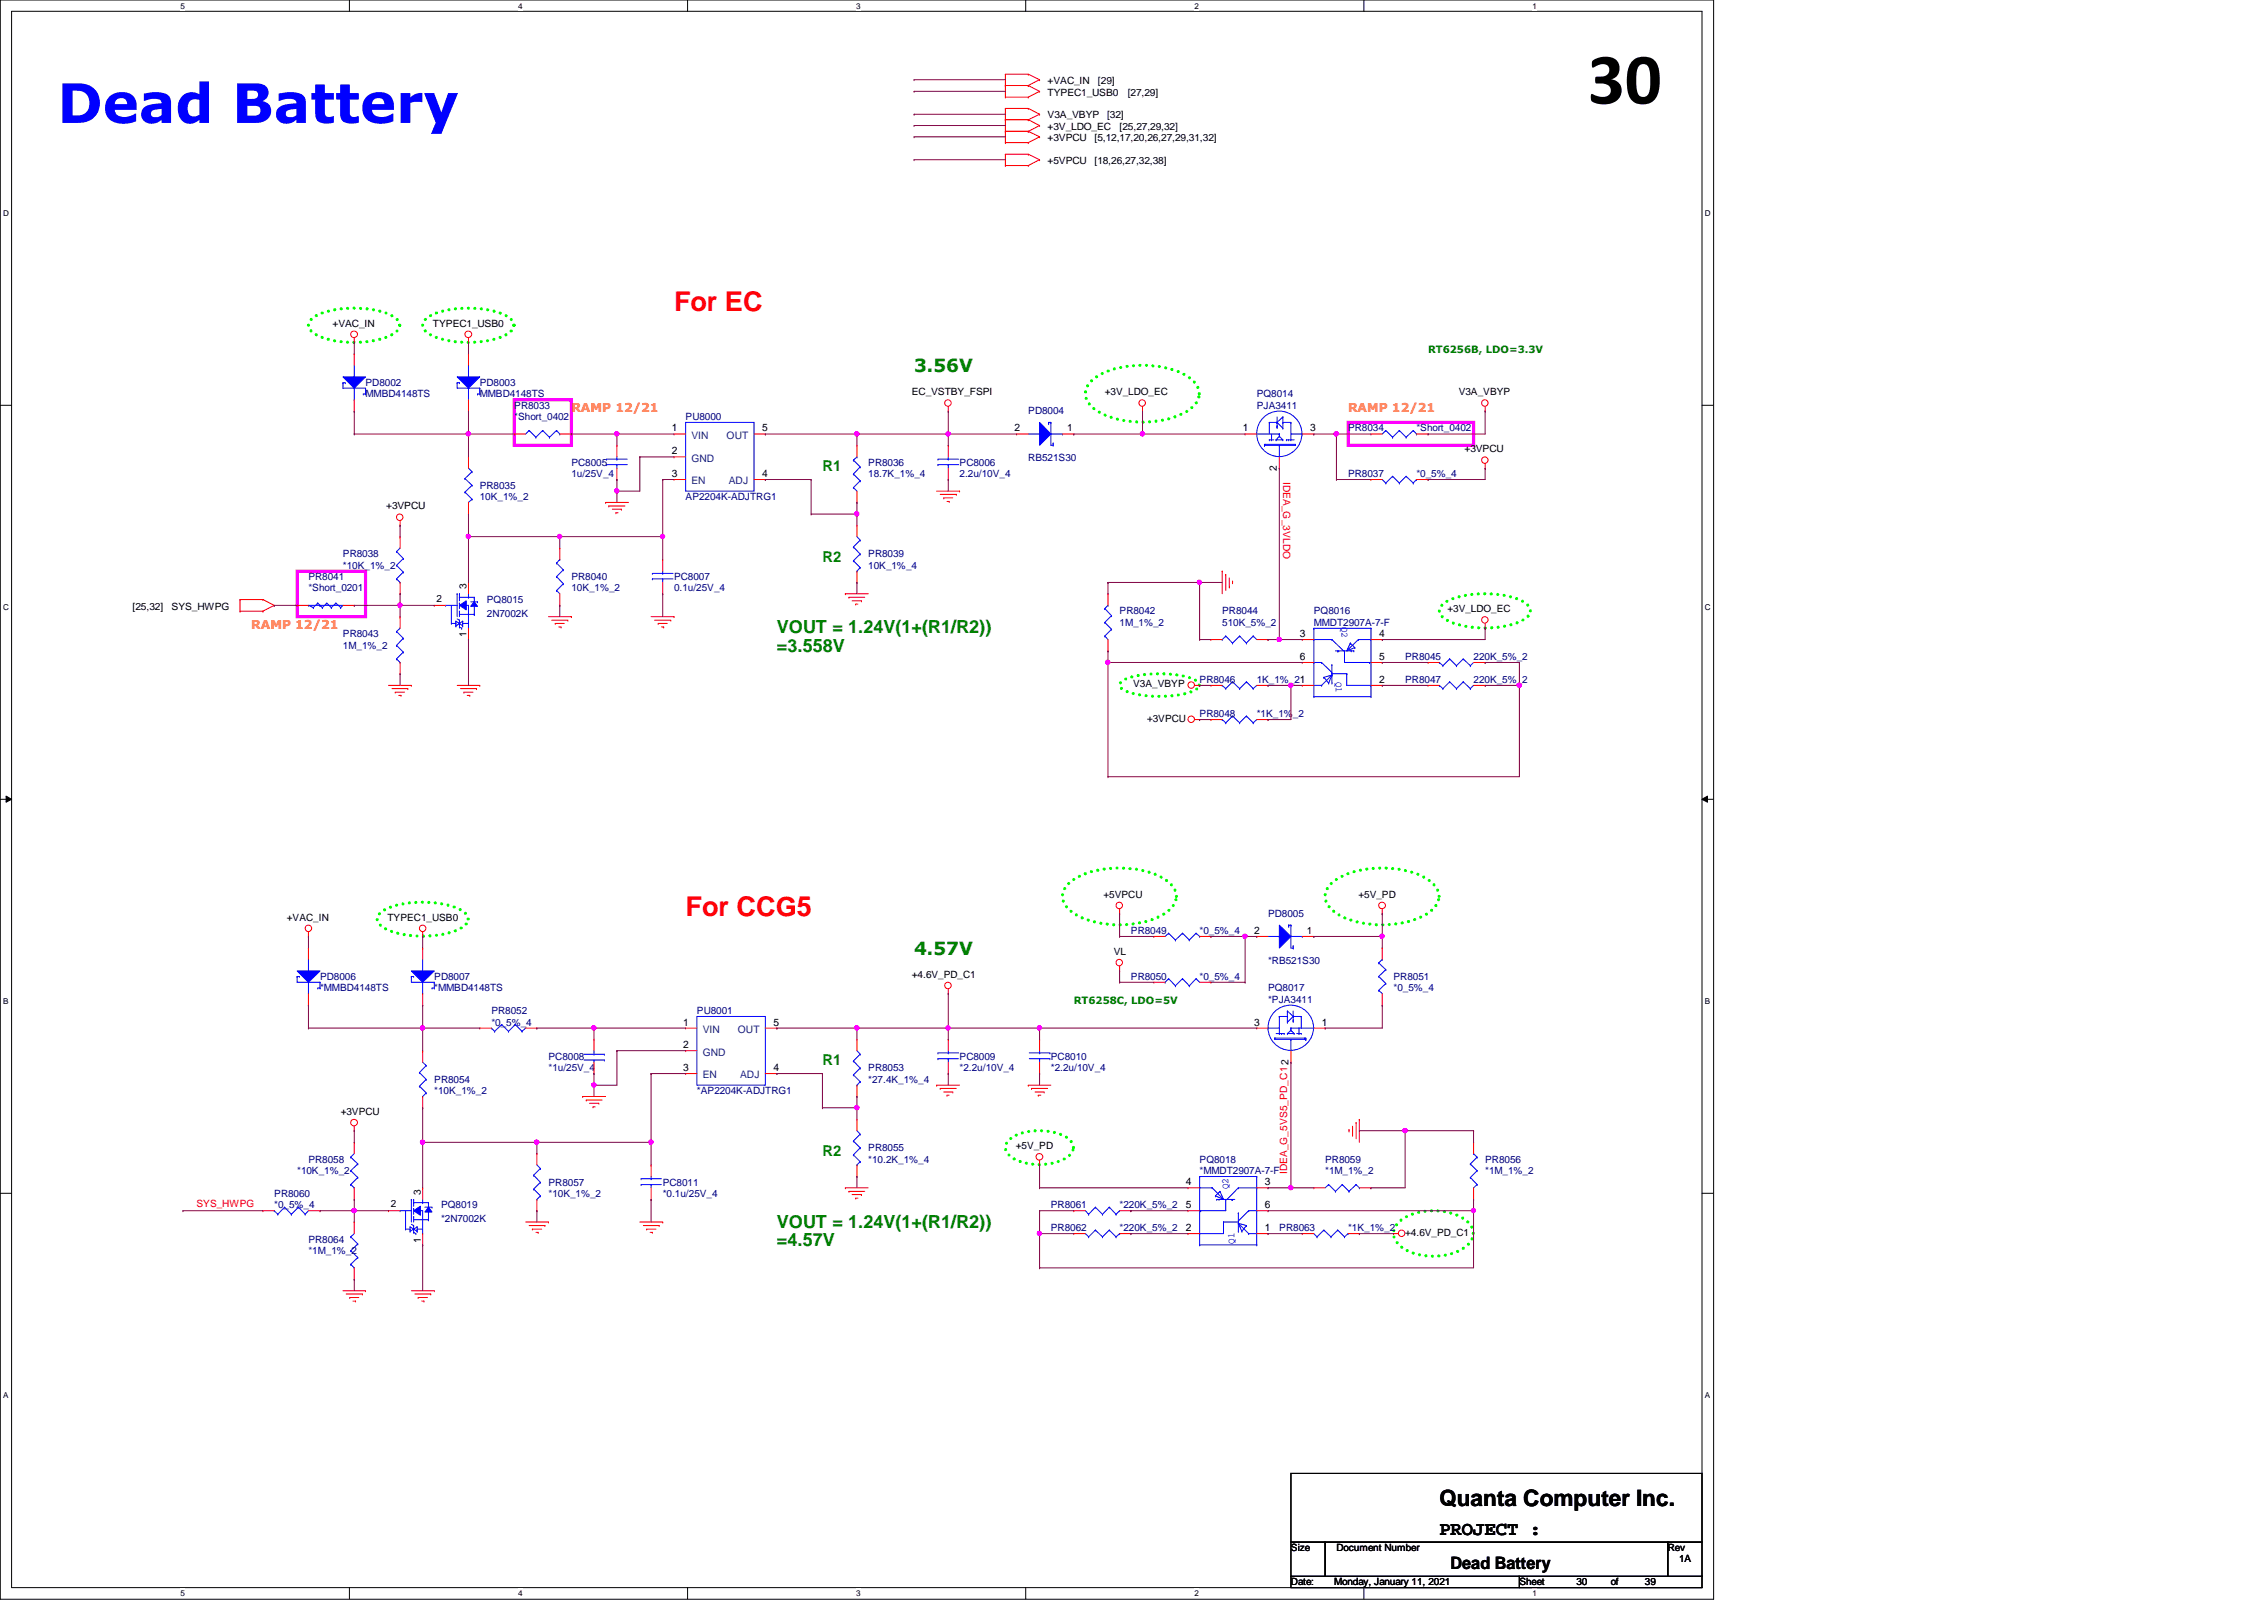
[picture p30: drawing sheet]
<svg xmlns="http://www.w3.org/2000/svg" width="297mm" height="210mm" viewBox="0 0 297 210" stroke-linecap="round" stroke-linejoin="round" font-family="sans-serif">
<defs><g id="words">
<text font-size="9.6" x="208.3" y="13.6">30</text>
<text font-size="7.2" fill="#00f" x="7.5" y="16.1">Dead Battery</text>
<g font-size="3.6" fill="#f00">
<text x="88.4" y="40.8">For EC</text>
<text x="90" y="120.2">For CCG5</text>
</g>
<text font-size="3" x="188.8" y="197.6">Quanta Computer Inc.</text>
<text font-size="2.5" x="188.8" y="201.4">PROJECT :</text>
<g font-size="2.4" fill="#008000">
<text x="119.9" y="48.8">3.56V</text>
<text x="101.9" y="83.1">VOUT = 1.24V(1+(R1/R2))</text>
<text x="101.9" y="85.6">=3.558V</text>
<text x="119.9" y="125.2">4.57V</text>
<text x="101.9" y="161">VOUT = 1.24V(1+(R1/R2))</text>
<text x="101.9" y="163.5">=4.57V</text>
</g>
<text font-size="2.2" x="190.3" y="205.9">Dead Battery</text>
<g font-size="1.9" fill="#008000">
<text x="107.9" y="61.8">R1</text>
<text x="107.9" y="73.7">R2</text>
<text x="107.9" y="139.7">R1</text>
<text x="107.9" y="151.7">R2</text>
</g>
<g font-size="1.6" fill="#ff8000">
<text x="75" y="54.1">RAMP 12/21</text>
<text x="176.9" y="54.1">RAMP 12/21</text>
<text x="33" y="82.5">RAMP 12/21</text>
</g>
<g font-size="1.4">
<text x="88.1" y="56.6">1</text>
<text x="88.1" y="59.6">2</text>
<text x="100" y="56.6">5</text>
<text x="133.1" y="56.6">2</text>
<text x="163.1" y="56.6">1</text>
<text x="171.9" y="56.6">3</text>
<text x="88.1" y="62.6">3</text>
<text x="100" y="62.6">4</text>
<text x="167.5" y="61.8" transform="rotate(-90 167.5 61.8)">2</text>
<text x="170.6" y="83.6">3</text>
<text x="180.9" y="83.6">4</text>
<text x="170.6" y="86.6">6</text>
<text x="180.9" y="89.6">2</text>
<text x="180.9" y="86.6">5</text>
<text x="164.5" y="122.5">2</text>
<text x="89.6" y="134.5">1</text>
<text x="89.6" y="137.5">2</text>
<text x="101.5" y="134.5">5</text>
<text x="164.5" y="134.5">3</text>
<text x="173.4" y="134.5">1</text>
<text x="89.6" y="140.5">3</text>
<text x="101.5" y="140.5">4</text>
<text x="169" y="139.7" transform="rotate(-90 169 139.7)">2</text>
<text x="155.6" y="155.5">4</text>
<text x="165.9" y="155.5">3</text>
<text x="155.6" y="161.5">2</text>
<text x="155.6" y="158.5">5</text>
<text x="165.9" y="161.5">1</text>
<text x="165.9" y="158.5">6</text>
</g>
<g font-size="1.4" fill="#004080">
<text x="90.7" y="57.6">VIN</text>
<text x="95.3" y="57.6">OUT</text>
<text x="90.7" y="60.6">GND</text>
<text x="90.7" y="63.5">EN</text>
<text x="95.6" y="63.5">ADJ</text>
<text x="92.2" y="135.5">VIN</text>
<text x="96.8" y="135.5">OUT</text>
<text x="92.2" y="138.5">GND</text>
<text x="92.2" y="141.5">EN</text>
<text x="97.1" y="141.5">ADJ</text>
</g>
<g font-size="1.3">
<text x="137.5" y="11">+VAC_IN</text>
<text x="144.1" y="11">[29]</text>
<text x="137.5" y="12.6">TYPEC1_USB0</text>
<text x="137.5" y="17.1">+3V_LDO_EC</text>
<text x="137.5" y="15.5">V3A_VBYP</text>
<text x="145.2" y="15.5">[32]</text>
<text x="146.9" y="17.1">[25,27,29,32]</text>
<text x="148" y="12.6">[27,29]</text>
<text x="137.5" y="18.5">+3VPCU</text>
<text x="137.5" y="21.5">+5VPCU</text>
<text x="143.6" y="18.5">[5,12,17,20,26,27,29,31,32]</text>
<text x="143.6" y="21.5">[18,26,27,32,38]</text>
<text x="43.6" y="42.8">+VAC_IN</text>
<text x="56.8" y="42.8">TYPEC1_USB0</text>
<text x="119.6" y="51.8">EC_VSTBY_FSPI</text>
<text x="144.9" y="51.8">+3V_LDO_EC</text>
<text x="191.4" y="51.8">V3A_VBYP</text>
<text x="140" y="56.6">1</text>
<text x="192.1" y="59.3">+3VPCU</text>
<text x="50.7" y="66.8">+3VPCU</text>
<text x="61.2" y="77.3" transform="rotate(-90 61.2 77.3)">3</text>
<text x="17.4" y="80">[25,32]</text>
<text x="22.5" y="80">SYS_HWPG</text>
<text x="57.3" y="79">2</text>
<text x="61.2" y="83.6" transform="rotate(-90 61.2 83.6)">1</text>
<text x="189.9" y="80.3">+3V_LDO_EC</text>
<text x="148.7" y="90.2">V3A_VBYP</text>
<text x="150.5" y="94.7">+3VPCU</text>
<text x="144.8" y="117.8">+5VPCU</text>
<text x="178.2" y="117.8">+5V_PD</text>
<text x="37.6" y="120.8">+VAC_IN</text>
<text x="50.8" y="120.8">TYPEC1_USB0</text>
<text x="146.1" y="125.3">VL</text>
<text x="171.4" y="122.6">1</text>
<text x="119.6" y="128.3">+4.6V_PD_C1</text>
<text x="44.7" y="146.2">+3VPCU</text>
<text x="133.3" y="150.7">+5V_PD</text>
<text x="51.3" y="158.4">2</text>
<text x="55.2" y="156.7" transform="rotate(-90 55.2 156.7)">3</text>
<text x="55.2" y="163" transform="rotate(-90 55.2 163)">1</text>
<text x="184.4" y="162.1">+4.6V_PD_C1</text>
<text x="169.4" y="203.5">Size</text>
<text x="175.3" y="203.5">Document Number</text>
<text x="218.8" y="203.5">Rev</text>
<text x="169.4" y="208">Date:</text>
<text x="175" y="208">Monday, January 11, 2021</text>
<text x="199.3" y="208">Sheet</text>
<text x="206.8" y="208">30</text>
<text x="211.3" y="208">of</text>
<text x="215.8" y="208">39</text>
<text x="220.3" y="205">1A</text>
</g>
<g font-size="1.3" fill="#008000">
<text x="187.4" y="46.3">RT6256B, LDO=3.3V</text>
<text x="140.9" y="131.7">RT6258C, LDO=5V</text>
</g>
<g font-size="1.3" fill="#000080">
<text x="48" y="50.6">PD8002</text>
<text x="48" y="52.1">MMBD4148TS</text>
<text x="62.9" y="50.6">PD8003</text>
<text x="62.9" y="52.1">MMBD4148TS</text>
<text x="67.5" y="53.6">PR8033</text>
<text x="164.9" y="52.1">PQ8014</text>
<text x="164.9" y="53.6">PJA3411</text>
<text x="67.5" y="55.1">*Short_0402</text>
<text x="90" y="55.1">PU8000</text>
<text x="134.9" y="54.4">PD8004</text>
<text x="176.9" y="56.6">PR8034</text>
<text x="185.8" y="56.6">*Short_0402</text>
<text x="62.9" y="64.1">PR8035</text>
<text x="62.9" y="65.6">10K_1%_2</text>
<text x="75" y="61.1">PC8005</text>
<text x="75" y="62.6">1u/25V_4</text>
<text x="90" y="65.6">AP2204K-ADJTRG1</text>
<text x="113.9" y="61.1">PR8036</text>
<text x="113.9" y="62.6">18.7K_1%_4</text>
<text x="125.9" y="61.1">PC8006</text>
<text x="125.9" y="62.6">2.2u/10V_4</text>
<text x="134.9" y="60.5">RB521S30</text>
<text x="176.9" y="62.6">PR8037</text>
<text x="185.8" y="62.6">*0_5%_4</text>
<text x="40.5" y="76.1">PR8041</text>
<text x="40.5" y="77.6">*Short_0201</text>
<text x="45" y="73.1">PR8038</text>
<text x="45" y="74.6">*10K_1%_2</text>
<text x="75" y="76.1">PR8040</text>
<text x="75" y="77.6">10K_1%_2</text>
<text x="88.4" y="76.1">PC8007</text>
<text x="88.4" y="77.6">0.1u/25V_4</text>
<text x="113.9" y="73.1">PR8039</text>
<text x="113.9" y="74.6">10K_1%_4</text>
<text x="45" y="83.6">PR8043</text>
<text x="63.9" y="79.1">PQ8015</text>
<text x="63.9" y="80.9">2N7002K</text>
<text x="146.9" y="80.6">PR8042</text>
<text x="146.9" y="82.1">1M_1%_2</text>
<text x="160.4" y="80.6">PR8044</text>
<text x="160.4" y="82.1">510K_5%_2</text>
<text x="172.4" y="80.6">PQ8016</text>
<text x="172.4" y="82.1">MMDT2907A-7-F</text>
<text x="45" y="85.1">1M_1%_2</text>
<text x="157.4" y="89.6">PR8046</text>
<text x="164.9" y="89.6">1K_1%_21</text>
<text x="184.4" y="89.6">PR8047</text>
<text x="184.4" y="86.6">PR8045</text>
<text x="193.3" y="89.6">220K_5%_2</text>
<text x="193.3" y="86.6">220K_5%_2</text>
<text x="157.4" y="94.1">PR8048</text>
<text x="164.9" y="94.1">*1K_1%_2</text>
<text x="148.4" y="122.6">PR8049</text>
<text x="157.4" y="122.6">*0_5%_4</text>
<text x="166.4" y="120.3">PD8005</text>
<text x="42" y="128.6">PD8006</text>
<text x="42" y="130">*MMBD4148TS</text>
<text x="57" y="128.6">PD8007</text>
<text x="57" y="130">*MMBD4148TS</text>
<text x="148.4" y="128.6">PR8050</text>
<text x="157.4" y="128.6">*0_5%_4</text>
<text x="166.4" y="126.4">*RB521S30</text>
<text x="166.4" y="130">PQ8017</text>
<text x="166.4" y="131.5">*PJA3411</text>
<text x="182.8" y="128.6">PR8051</text>
<text x="182.8" y="130">*0_5%_4</text>
<text x="64.5" y="133.1">PR8052</text>
<text x="64.5" y="134.5">*0_5%_4</text>
<text x="91.4" y="133.1">PU8001</text>
<text x="57" y="142">PR8054</text>
<text x="57" y="143.6">*10K_1%_2</text>
<text x="72" y="139">PC8008</text>
<text x="72" y="140.5">*1u/25V_4</text>
<text x="91.4" y="143.6">*AP2204K-ADJTRG1</text>
<text x="113.9" y="140.5">PR8053</text>
<text x="113.9" y="142">*27.4K_1%_4</text>
<text x="125.9" y="139">PC8009</text>
<text x="125.9" y="140.5">*2.2u/10V_4</text>
<text x="137.9" y="139">PC8010</text>
<text x="137.9" y="140.5">*2.2u/10V_4</text>
<text x="39" y="154">*10K_1%_2</text>
<text x="40.5" y="152.5">PR8058</text>
<text x="72" y="155.5">PR8057</text>
<text x="86.9" y="155.5">PC8011</text>
<text x="113.9" y="151">PR8055</text>
<text x="113.9" y="152.5">*10.2K_1%_4</text>
<text x="157.4" y="152.5">PQ8018</text>
<text x="157.4" y="154">*MMDT2907A-7-F</text>
<text x="173.9" y="152.5">PR8059</text>
<text x="173.9" y="154">*1M_1%_2</text>
<text x="194.9" y="152.5">PR8056</text>
<text x="194.9" y="154">*1M_1%_2</text>
<text x="36" y="157">PR8060</text>
<text x="36" y="158.5">*0_5%_4</text>
<text x="57.9" y="158.5">PQ8019</text>
<text x="57.9" y="160.3">*2N7002K</text>
<text x="72" y="157">*10K_1%_2</text>
<text x="86.9" y="157">*0.1u/25V_4</text>
<text x="137.9" y="158.5">PR8061</text>
<text x="137.9" y="161.5">PR8062</text>
<text x="146.9" y="158.5">*220K_5%_2</text>
<text x="146.9" y="161.5">*220K_5%_2</text>
<text x="167.8" y="161.5">PR8063</text>
<text x="176.9" y="161.5">*1K_1%_2</text>
<text x="40.5" y="163">PR8064</text>
<text x="40.5" y="164.5">*1M_1%_2</text>
</g>
<g font-size="1.3" fill="#f00">
<text x="168.4" y="63.2" transform="rotate(90 168.4 63.2)">IDEA_G_3VLDO</text>
<text x="168.9" y="154.1" transform="rotate(-90 168.9 154.1)">IDEA_G_5VS5_PD_C1</text>
<text x="25.8" y="158.3">SYS_HWPG</text>
</g>
<g font-size="1.3" fill="#00f">
<text x="176" y="82.3" transform="rotate(90 176 82.3)">Q2</text>
<text x="175.3" y="89.5" transform="rotate(90 175.3 89.5)">Q1</text>
<text x="161.2" y="156" transform="rotate(-90 161.2 156)">Q2</text>
<text x="162" y="163.2" transform="rotate(-90 162 163.2)">Q1</text>
</g>
<g font-size="1.1">
<text x="23.7" y="1.1">5</text>
<text x="68" y="1.1">4</text>
<text x="112.3" y="1.1">3</text>
<text x="156.7" y="1.1">2</text>
<text x="201.1" y="1.1">1</text>
<text x=".4" y="28.3">D</text>
<text x="223.7" y="28.3">D</text>
<text x=".4" y="80">C</text>
<text x="223.7" y="80">C</text>
<text x=".4" y="131.7">B</text>
<text x="223.7" y="131.7">B</text>
<text x=".4" y="183.3">A</text>
<text x="223.7" y="183.3">A</text>
<text x="23.7" y="209.4">5</text>
<text x="68" y="209.4">4</text>
<text x="112.3" y="209.4">3</text>
<text x="156.7" y="209.4">2</text>
<text x="201.1" y="209.4">1</text>
</g>
</g></defs>
<path d="M0 0h224.8v209.8h-224.8zM1.5 1.5h221.8v206.8h-221.8z" fill="none" stroke="#000" stroke-width=".13"/>
<g fill="#fff">
<path d="M23.7 .2h.6v1.2h-.6z"/>
<path d="M23.7 208.4h.6v1.2h-.6z"/>
</g>
<path d="M45.8 0v1.5M45.8 208.3v1.5" fill="none" stroke="#000" stroke-width=".13"/>
<g fill="#fff">
<path d="M68 .2h.6v1.2h-.6z"/>
<path d="M68 208.4h.6v1.2h-.6z"/>
</g>
<path d="M90.2 0v1.5M90.2 208.3v1.5" fill="none" stroke="#000" stroke-width=".13"/>
<g fill="#fff">
<path d="M112.3 .2h.6v1.2h-.6z"/>
<path d="M112.3 208.4h.6v1.2h-.6z"/>
</g>
<path d="M134.6 0v1.5M134.6 208.3v1.5" fill="none" stroke="#000" stroke-width=".13"/>
<g fill="#fff">
<path d="M156.7 .2h.6v1.2h-.6z"/>
<path d="M156.7 208.4h.6v1.2h-.6z"/>
</g>
<path d="M178.9 0v1.5M178.9 208.3v1.5" fill="none" stroke="#000" stroke-width=".13"/>
<g fill="#fff">
<path d="M201.1 .2h.6v1.2h-.6z"/>
<path d="M201.1 208.4h.6v1.2h-.6z"/>
<path d="M.4 27.3h.8v1.2h-.8z"/>
<path d="M223.7 27.3h.7v1.2h-.7z"/>
<path d="M.4 79h.8v1.2h-.8z"/>
<path d="M223.7 79h.7v1.2h-.7z"/>
</g>
<path d="M0 53.2h1.5M223.3 53.2h1.5" fill="none" stroke="#000" stroke-width=".13"/>
<g fill="#fff">
<path d="M.4 130.7h.7v1.2h-.7z"/>
<path d="M223.7 130.7h.7v1.2h-.7z"/>
</g>
<path d="M0 104.9h1.5M.8 104.4l.7 .5-.7 .3zM223.3 104.9l.7-.5v.8zM223.3 104.9h1.5" fill="none" stroke="#000" stroke-width=".13"/>
<path d="M.8 104.4l.7 .5-.7 .3zM223.3 104.9l.7-.5v.8z" fill="#000"/>
<g fill="#fff">
<path d="M.4 182.4h.7v1.2h-.7z"/>
<path d="M223.7 182.4h.7v1.2h-.7z"/>
</g>
<path d="M0 156.5h1.5M223.3 156.5h1.5M169.4 193.3h53.9v9h-53.9zM169.4 202.3h4.5v4.5h-4.5zM169.4 206.8h29.9v1.5h-29.9zM173.9 202.3h44.9v4.5h-44.9zM199.3 206.8h24v1.5h-24zM218.8 202.3h4.5v4.5h-4.5z" fill="none" stroke="#000" stroke-width=".13"/>
<path d="M40.8 41.9a7.6 7.6 0 0 1 4.6-1.4 12 12 0 0 1 6.2 1 1.2 1.2 0 0 1 .8 1.2 1.2 1.2 0 0 1-.8 1.1 12.4 12.4 0 0 1-8.2 .8 4.5 4.5 0 0 1-2.8-1.5l-.1-.4 .1-.4zM55.8 41.9a7.6 7.6 0 0 1 4.5-1.4 12 12 0 0 1 6.3 1 1.2 1.2 0 0 1 .8 1.2 1.2 1.2 0 0 1-.8 1.1 12.4 12.4 0 0 1-8.2 .8 4.5 4.5 0 0 1-2.9-1.5v-.4v-.4zM143.2 49.9a9.1 9.1 0 0 1 5.5-1.9 12.2 12.2 0 0 1 7.2 1.4 2.58 2.58 0 0 1 1.4 2.8 3.9 3.9 0 0 1-2.1 2.1 13.2 13.2 0 0 1-10.6 0 3.5 3.5 0 0 1-2.2-2.7l.1-.6 .3-.5zM189.2 79.3a7.6 7.6 0 0 1 4.5-1.4 11.8 11.8 0 0 1 6.3 1.1 1.2 1.2 0 0 1 .8 1.1 1.2 1.2 0 0 1-.8 1.2 12.3 12.3 0 0 1-8.2 .8 4.5 4.5 0 0 1-2.9-1.6l-.1-.4 .1-.4zM147 89.6a3.7 3.7 0 0 1 2.2-1 15.4 15.4 0 0 1 7.2 .4l.8 .6 .1 .3a1.79 1.79 0 0 1-1.5 1 15.1 15.1 0 0 1-8-.2l-.8-.5-.1-.3zM49.9 119.8a7.7 7.7 0 0 1 4.5-1.4 12 12 0 0 1 6.2 1 1.18 1.18 0 0 1 .8 1.2 1.18 1.18 0 0 1-.8 1.1 12.3 12.3 0 0 1-8.2 .8 4.5 4.5 0 0 1-2.8-1.5l-.1-.4 .1-.4zM140.2 115.9a9.1 9.1 0 0 1 5.4-2 12.2 12.2 0 0 1 7.3 1.5 2.58 2.58 0 0 1 1.3 2.8 3.9 3.9 0 0 1-2 2 13.2 13.2 0 0 1-10.6 0 3.5 3.5 0 0 1-2.2-2.6l.1-.6 .3-.6zM174.7 115.9a9.1 9.1 0 0 1 5.4-2 12.2 12.2 0 0 1 7.3 1.5 2.58 2.58 0 0 1 1.3 2.8 3.9 3.9 0 0 1-2.1 2 13.2 13.2 0 0 1-10.6 0 3.5 3.5 0 0 1-2.1-2.6l.1-.6 .2-.6zM132.3 149.7a5.6 5.6 0 0 1 4.1-1.4 5.8 5.8 0 0 1 4.1 1.4 1.33 1.33 0 0 1-.4 2.1 7.4 7.4 0 0 1-7.4 0 1.38 1.38 0 0 1-.4-2.1zM183.5 160.3a7.6 7.6 0 0 1 7.2-1.1 3.9 3.9 0 0 1 2.5 2.1 2.14 2.14 0 0 1-1.2 2.4 8 8 0 0 1-7.9 0 2.09 2.09 0 0 1-.6-3.4z" fill="none" stroke="#0f0" stroke-width=".42" stroke-dasharray="0 .8"/>
<path d="M67.5 52.5h7.5v5.9h-7.5zM176.9 55.4h16.4v3h-16.4zM39 74.9h9v6h-9z" fill="none" stroke="#f0f" stroke-width=".42"/>
<g fill="none" stroke="#f00" stroke-width=".13">
<path d="M131.9 11.2h.1M131.9 9.7h.1M131.9 12.7h.1M131.9 17.2h.1M131.9 15.7h.1M131.9 18.7h.1M131.9 14.2h.1M131.9 9.7h3M131.9 11.2h3M131.9 9.7v3M131.9 14.2v4.5M131.9 12.7h3"/>
<path d="M131.9 15.7h3M131.9 17.2h3M131.9 18.7h3M131.9 14.2h3M134.9 9.7h.1M134.9 11.2h.1M134.9 12.7h.1M134.9 15.7h.1M134.9 17.2h.1M134.9 18.7h.1M134.9 14.2h.1M134.9 9.7l1.5 .8"/>
<path d="M134.9 11.2l1.5 .8M134.9 15.7l1.5 .8M134.9 17.2l1.5 .7M134.9 14.2l1.5 .8M136.4 10.5h.1M136.4 12h.1M136.4 16.5h.1M136.4 17.9h.1M136.4 15h.1M136.4 10.5l-1.5 .7M136.4 12l-1.5 .7M136.4 16.5l-1.5 .7"/>
<path d="M136.4 17.9l-1.5 .8M136.4 15l-1.5 .7M131.9 21.7h.1M131.9 20.2h.1M131.9 20.2v1.5M131.9 20.2h3M131.9 21.7h3M134.9 20.2h.1M134.9 21.7h.1M134.9 20.2l1.5 .8M136.4 21h.1M136.4 21l-1.5 .7"/>
<path d="M46.5 45h.1M46.5 44.3v.7M61.5 45h.1M61.5 44.3v.7M124.4 53.9h.1M124.4 53.3v.6M149.9 53.9h.1M149.9 53.3v.6M194.9 53.9h.1M194.9 53.3v.6M31.5 78.7h.1M31.5 78.7h3"/>
<path d="M31.5 78.7v1.5M34.5 78.7h.1M34.5 78.7l1.5 .7M36 79.4h.1M36 79.4l-1.5 .8M52.5 68.9h.1M52.5 68.3v.6M79.5 65.9h.1M79.5 65.9h3M79.9 66.4h.1M79.9 66.4h2.1M80.3 66.8h1.2"/>
<path d="M80.8 67.3h.1M80.8 67.3h.3M81.5 66.8h.1M110.9 77.9h.1M110.9 77.9h3M111.4 78.4h.1M111.4 78.4h2M111.8 78.8h1.2M112.3 79.2h.1M112.3 79.2h.3M113 78.8h.1M122.9 64.4h3"/>
<path d="M123.4 64.9h2.1M123.8 65.3h.1M123.8 65.3h1.2M124.2 65.8h.3M124.5 65.8h.1M125.5 64.9h.1M125.9 64.4h.1M160.4 74.9h.1M160.4 74.9v3M160.8 75.4h.1M160.8 75.4v2.1M161.3 77h.1"/>
<path d="M161.3 75.8v1.2M161.7 76.2h.1M161.7 76.2v.4M194.9 61.4h.1M194.9 60.8v.6M31.5 80.2h.1M31.5 80.2h3M34.5 80.2h.1M51 89.9h3M51.4 90.3h2.1M51.9 90.8h.1M51.9 90.8h1.2"/>
<path d="M52.3 91.2h.3M52.6 91.2h.1M53.5 90.3h.1M54 89.9h.1M60 89.9h2.9M60.4 90.3h2.1M60.9 90.8h.1M60.9 90.8h1.2M61.3 91.2h.3M61.6 91.2h.1M62.5 90.3h.1M62.9 89.9h.1"/>
<path d="M72 80.9h3M72.4 81.4h2.1M72.9 81.8h.1M72.9 81.8h1.1M73.3 82.3h.3M73.6 82.3h.1M74.5 81.4h.1M75 80.9h.1M85.4 80.9h3M85.9 81.4h2.1M86.4 81.8h.1M86.4 81.8h1.1"/>
<path d="M86.8 82.3h.3M87.1 82.3h.1M88 81.4h.1M88.4 80.9h.1M156.8 89.9h.6M156.8 94.4h.6M157.4 89.9h.1M157.4 94.4h.1M194.9 82.4h.1M194.9 81.8v.6M146.9 119.9h.1M146.9 119.3v.6"/>
<path d="M181.4 119.9h.1M181.4 119.3v.6M40.5 122.9h.1M40.5 122.3v.6M55.5 122.9h.1M55.5 122.3v.6M124.4 130.3h.1M124.4 129.8v.5M146.9 127.4h.1M146.9 126.7v.7M46.5 148.3h.1M46.5 147.7v.6"/>
<path d="M76.5 143.8h.1M76.5 143.8h3M76.9 144.3h.1M76.9 144.3h2.1M77.3 144.7h1.3M77.8 145.2h.1M77.8 145.2h.3M78.6 144.7h.1M110.9 155.8h.1M110.9 155.8h3M111.4 156.3h.1M111.4 156.3h2"/>
<path d="M111.8 156.7h1.2M112.3 157.2h.1M112.3 157.2h.3M113 156.7h.1M122.9 142.4h.1M122.9 142.4h3M123.4 142.8h.1M123.4 142.8h2.1M123.8 143.3h1.2M124.2 143.7h.1M124.2 143.7h.3M125 143.3h.1"/>
<path d="M134.9 142.4h.1M134.9 142.4h3M135.3 142.8h.1M135.3 142.8h2.2M135.8 143.3h1.2M136.2 143.7h.1M136.2 143.7h.4M136.4 152.8h.1M136.4 152.2v.6M137 143.3h.1M177 148.2h.1M177 148.2v.3"/>
<path d="M177.5 148.9h.1M177.5 147.7v1.2M177.9 147.3h.1M177.9 147.3v2.1M178.3 146.9h.1M178.3 146.9v3M45 169.3h3M45.4 169.8h2.1M45.9 170.2h.1M45.9 170.2h1.2M46.3 170.7h.3M46.6 170.7h.1"/>
<path d="M47.5 169.8h.1M48 169.3h.1M54 169.3h3M54.4 169.8h2.1M54.9 170.2h.1M54.9 170.2h1.2M55.3 170.7h.3M55.6 170.7h.1M56.5 169.8h.1M57 169.3h.1M69 160.3h3M69.4 160.8h2.1"/>
<path d="M69.8 161.2h.1M69.8 161.2h1.3M70.3 161.7h.3M70.6 161.7h.1M71.5 160.8h.1M72 160.3h.1M83.9 160.3h3M84.4 160.8h2.1M84.8 161.2h.1M84.8 161.2h1.3M85.3 161.7h.3M85.6 161.7h.1"/>
<path d="M86.5 160.8h.1M86.9 160.3h.1M182.8 161.8h.1M182.8 161.8h.7"/>
<circle cx="46.5" cy="43.9" r=".44"/>
<circle cx="61.4" cy="43.9" r=".44"/>
<circle cx="124.4" cy="52.9" r=".43"/>
<circle cx="149.9" cy="52.9" r=".43"/>
<circle cx="194.8" cy="52.9" r=".43"/>
<circle cx="52.4" cy="67.9" r=".43"/>
<circle cx="194.8" cy="60.4" r=".43"/>
<circle cx="156.3" cy="94.4" r=".43"/>
<circle cx="156.3" cy="89.9" r=".43"/>
<circle cx="194.8" cy="81.3" r=".43"/>
<circle cx="146.8" cy="118.8" r=".43"/>
<circle cx="181.3" cy="118.8" r=".44"/>
<circle cx="40.5" cy="121.8" r=".43"/>
<circle cx="55.5" cy="121.8" r=".43"/>
<circle cx="124.4" cy="129.3" r=".43"/>
<circle cx="146.8" cy="126.3" r=".43"/>
<circle cx="46.5" cy="147.3" r=".44"/>
<circle cx="136.4" cy="151.8" r=".44"/>
<circle cx="183.9" cy="161.8" r=".43"/>
</g>
<path d="M54.3 158.8l.9-.6v1.2z" fill="#00f"/>
<path d="M54.3 158.8l.9-.6v1.2z" fill="none" stroke="#00f" stroke-width=".13"/>
<path d="M56.2 158.4l.5 .6h-1z" fill="#00f"/>
<g fill="none" stroke="#00f" stroke-width=".13">
<path d="M52 72.3h.1M52 74.2h.1M52 75.9h.1M52 72.3l.9 1M52 74.2l.9 .9M52 75.9l.5 .5M52.5 76.4h.1M52.5 71.9l-.5 .4M52.9 73.3h.1M52.9 75.1h.1M52.9 73.3l-.9 .9M52.9 75.1l-.9 .8"/>
<path d="M52.5 158.8h.1M52.5 158.8h1.5M53.2 158.8v2.4M54 157.4h.1M54 157.4v2.9M54.3 157.8h.1M54.3 159.6h.1M54.3 158.5h.1M54.3 157.4h.1M54.3 157.8h1.9M54.3 157.4v.8M54.3 158.5v.8"/>
<path d="M54.3 159.6v.7M55.2 158.8h.1M55.2 158.8h.3v3M55.5 157.8h.1M55.5 157.4v.4M55.7 158.4h1M56.2 158.4l.5 .6h-1zM56.2 157.8h.1M56.2 157.8v.6M56.2 159v1M56.7 158.4h.1M53.2 161.2h.1"/>
<path d="M53.2 161.2h.6M53.8 161.5h.1M53.8 161h.1M53.8 161.2h.1M53.8 161l.9 .5M53.8 161v.5M54 160.6l.3 .2M54.3 161.2h.1M54.3 160.8h.1M54.3 161.7h.1M54.3 160h1.9M54.3 160.8v.9"/>
<path d="M54.3 161.7l.3 .1M54.6 161.8h.1M54.7 161h.1M54.7 161.2h.1M54.7 161.5h.1M54.7 161l-.9 .5M54.7 161.2h.8M54.7 161v.5M55.5 161.8h.1M56.2 160h.1"/>
</g>
<path d="M52.5 70.4h.1M52.5 77.9h.1M52.5 70.4v1.5M52.5 76.4v1.5M51 158.8h.1M51 158.8h1.5M55.5 155.8h.1M55.5 155.8v1.6M55.5 163.3h.1M55.5 161.8v1.5" fill="none" stroke="#f00" stroke-width=".13"/>
<path d="M54 127.4h3l-1.5 1.5z" fill="#00f"/>
<g fill="none" stroke="#00f" stroke-width=".13">
<path d="M40.5 79.4h.1M40.5 79.4h4.5l-.3 .3M40.5 79.4l.6 .3M41.1 79.7h.1M41.7 79.1h.1M41.7 79.1l.6 .6M41.7 79.1l-.6 .6M42 79.4h.1M42.3 79.7h.1M42.9 79.1h.1M42.9 79.1l.6 .6M42.9 79.1l-.6 .6"/>
<path d="M43.5 79.7h.1M44.1 79.1h.1M44.1 79.1l.6 .6M44.1 79.1l-.6 .6M44.7 79.7h.1M73 77.5h.1M73 75.6h.1M73 73.9h.1M73 77.5l.4 .4M73 75.6l.9 1M73 73.9l.9 .9M73.4 73.4h.1"/>
<path d="M73.4 73.4l-.4 .5M73.9 76.6h.1M73.9 74.8h.1M73.9 76.6l-.9 .9M73.9 74.8l-.9 .8M160.4 89.9h.1M160.4 83.9h.1M160.4 89.9l.4 .4M160.8 90.3h.1M160.8 83.4h.1M160.8 83.4l.9 1M160.8 83.4l-.4 .5"/>
<path d="M161.7 89.5h.1M161.7 84.4h.1M161.7 89.5l.9 .8M161.7 89.5l-.9 .8M162.6 90.3h.1M162.6 83.4h.1M162.6 83.4l.9 1M162.6 83.4l-.9 1M163.5 89.5h.1M163.5 84.4h.1M163.5 89.5l.9 .8M163.5 89.5l-.9 .8"/>
<path d="M164.4 90.3h.1M164.4 83.4h.1M164.4 83.4l.5 .5M164.4 83.4l-.9 1M164.9 89.9l-.5 .4M188.8 89.9h.1M188.8 89.9l.5 .4M189.3 90.3h.1M190.2 89.5h.1M190.2 89.5l.9 .8M190.2 89.5l-.9 .8M191.1 90.3h.1"/>
<path d="M192 89.5h.1M192 89.5l.9 .8M192 89.5l-.9 .8M192.9 90.3h.1M193.3 89.9l-.4 .4M54 127.4h3l-1.5 1.5zM54 128.1h.1M54 128.1v.8h3M54 128.1h.3M54.3 128.1h.1M55.5 127.4h.1M55.5 130.3h.1"/>
<path d="M55.5 125.9v1.5M55.5 128.9v1.4M55.5 139.4l.4 .4M55.9 139.8h.1M55.9 139.8l-.9 .9M56.7 129.6h.1M56.7 129.6h.3M57 128.9h.1M57 129.6h.1M57 128.9v.7M76.6 138.3h2.7M76.6 139.1h2.7"/>
<path d="M77.9 139.1h.1M77.9 138.3h.1M77.9 137.8v.5M77.9 139.1v.3M79.3 138.3h.1M79.3 139.1h.1M112 139.2h.1M112 139.2l.9 .9M112.4 137.8l.5 .5M112.9 138.3h.1M112.9 138.3l-.9 .9M152.9 128.9h.1"/>
<path d="M153.3 128.4h.1M153.3 128.4l.9 .9M153.3 128.4l-.4 .5M154.2 129.3h.1M155.1 128.4h.1M155.1 128.4l.9 .9M155.1 128.4l-.9 .9M156 129.3h.1M156.9 128.4h.1M156.9 128.4l.5 .5M156.9 128.4l-.9 .9M180.9 129.9h.1"/>
<path d="M180.9 128.1h.1M180.9 126.3h.1M180.9 129.9l.5 .4M180.9 128.1l.9 .9M180.9 126.3l.9 .9M181.4 125.9h.1M181.4 125.9l-.5 .4M181.8 129h.1M181.8 127.2h.1M181.8 129l-.9 .9M181.8 127.2l-.9 .9M55 140.7h.1"/>
<path d="M55 142.5h.1M55 140.7l.9 .9M55 142.5l.9 .9M55.5 143.8h.1M55.9 141.6h.1M55.9 143.4h.1M55.9 141.6l-.9 .9M55.9 143.4l-.4 .4M112 141h.1M112 141l.9 .9M112.4 142.4h.1M112.9 140.1h.1"/>
<path d="M112.9 141.9h.1M112.9 140.1l-.9 .9M112.9 141.9l-.5 .5M192.9 154.5h.1M192.9 152.7h.1M192.9 154.5l.9 .9M192.9 152.7l.9 .9M193.3 151.3h.1M193.3 151.3l.5 .5M193.8 155.4h.1M193.8 153.6h.1M193.8 151.8h.1"/>
<path d="M193.8 155.4l-.5 .4M193.8 153.6l-.9 .9M193.8 151.8l-.9 .9M46 162.3h.1M46 164.1h.1M46 165.9h.1M46 162.3l.9 .9M46 164.1l.9 .9M46 165.9l.5 .4M46.5 166.3h.1M46.5 161.8l-.5 .5M46.9 163.2h.1"/>
<path d="M46.9 165h.1M46.9 163.2l-.9 .9M46.9 165l-.9 .9"/>
</g>
<g fill="none" stroke="#f00" stroke-width=".13">
<path d="M39 79.4h.1M39 79.4h1.5M45 79.4h1.5M46.5 79.4h.1M73.4 79.4h.1M73.4 71.9h.1M73.4 71.9v1.5M73.4 77.9v1.5M158.9 89.9h.1M158.9 83.9h.1M158.9 89.9h1.5M158.9 83.9h1.5"/>
<path d="M164.9 89.9h1.5M164.9 83.9h1.5M166.4 89.9h.1M166.4 83.9h.1M187.4 89.9h.1M187.4 89.9h1.4M193.3 89.9h1.6M194.9 89.9h.1M55.5 124.4h.1M55.5 131.9h.1M55.5 137.8h.1M55.5 124.4v1.5"/>
<path d="M55.5 130.3v1.6M55.5 137.8v1.6M77.9 136.4h.1M77.9 136.4v1.4M77.9 139.4v1.4M112.4 136.4h.1M112.4 136.4v1.4M151.4 128.9h.1M151.4 128.9h1.5M157.4 128.9h1.5M158.9 128.9h.1M181.4 131.9h.1"/>
<path d="M181.4 124.4h.1M181.4 124.4v1.5M181.4 130.3v1.6M55.5 145.3h.1M55.5 143.8v1.5M77.9 140.8h.1M112.4 143.8h.1M112.4 142.4v1.4M193.3 157.4h.1M193.3 149.9h.1M193.3 149.9v1.4M193.3 155.8v1.6"/>
<path d="M46.5 160.3h.1M46.5 167.8h.1M46.5 160.3v1.5M46.5 166.3v1.5"/>
</g>
<path d="M167.8 121.4l1.6 1.5-1.6 1.5z" fill="#00f"/>
<g fill="none" stroke="#00f" stroke-width=".13">
<path d="M69.4 56.5h.1M69.4 56.5l-.4 .4M69.4 56.5l.9 .9M70.3 57.4h.1M71.2 56.5h.1M71.2 56.5l-.9 .9M71.2 56.5l.9 .9M72.1 57.4h.1M73 56.5h.1M73 56.5l-.9 .9M73 56.5l.4 .4M73.4 56.9h.1"/>
<path d="M61 62.8h.1M61 64.6h.1M61 62.8l.9 .9M61 64.6l.9 .9M61.5 65.9h.1M61.5 61.4l.4 .5M61.9 61.9h.1M61.9 63.7h.1M61.9 65.5h.1M61.9 61.9l-.9 .9M61.9 63.7l-.9 .9M61.9 65.5l-.4 .4"/>
<path d="M112 71.8h.1M112 73.6h.1M112 71.8l.9 .9M112 73.6l.9 .9M112.4 74.9h.1M112.4 70.4l.5 .5M112.9 70.9h.1M112.9 72.7h.1M112.9 74.5h.1M112.9 70.9l-.9 .9M112.9 72.7l-.9 .9M112.9 74.5l-.5 .4"/>
<path d="M160.4 94.4h.1M160.4 94.4l.4 .4M160.8 94.8h.1M161.7 93.9h.1M161.7 93.9l.9 .9M161.7 93.9l-.9 .9M162.6 94.8h.1M163.5 93.9h.1M163.5 93.9l.9 .9M163.5 93.9l-.9 .9M164.4 94.8h.1M164.9 94.4l-.5 .4"/>
<path d="M172.4 83.9h.1M172.4 86.9h.1M172.4 82.4h.1M172.4 91.4h.1M172.4 86.9h1M172.4 83.9h2.3M172.4 89.9h1M172.4 82.4h7.5M172.4 82.4v9M172.4 91.4h7.5M173.4 86.9h.1M173.4 89.9h.1"/>
<path d="M173.4 86.9l1.3 1.4M173.7 88.9h.1M173.7 88.9l.6 .7M174.3 89.6h.1M174.7 83.9h.1M174.7 88.3h.1M174.7 89.6h.1M174.7 87.2h.1M174.7 88.6h.1M174.7 83.9l1.6 1.5M174.7 88.4h2M174.7 87.2v2.4"/>
<path d="M174.7 88.6l-1.3 1.3M174.7 88.6l-.4 1M174.7 88.6l-1 .3M175.2 85.4h2.4M175.5 85.4h.1M175.6 85.4h.1M176.4 85.4h.1M176.4 85.4v1.5h3.5M176.7 88.4h.1M176.7 88.4v1.5h3.2M177.2 84.4h.1M177.2 84.4l-.5 1"/>
<path d="M177.2 84.4l.6 .6M177.3 85.4h.1M177.6 85.4h.1M177.8 85h.1M177.8 85l-1.1 .4M178.2 83.9h.1M178.2 83.9l-1.5 1.5M178.2 83.9h1.7M179.7 86.9h.1M179.9 83.9h.1M179.9 89.9h.1M179.9 82.4h.1"/>
<path d="M179.9 91.4h.1M179.9 82.4v9M188.8 86.9h.1M188.8 86.9l.5 .4M189.3 87.3h.1M190.2 86.4h.1M190.2 86.4l.9 .9M190.2 86.4l-.9 .9M191.1 87.3h.1M192 86.4h.1M192 86.4l.9 .9M192 86.4l-.9 .9"/>
<path d="M192.9 87.3h.1M193.3 86.9l-.4 .4M123.1 138.9h.1M123.1 138.1h.1M123.1 138.9h2.7M123.1 138.1h2.7M124.4 138.1h.1M124.4 138.9h.1M124.4 137.8v.3M124.4 138.9v.5M135 138.9h2.7M135 138.1h2.7"/>
<path d="M136.4 138.1h.1M136.4 138.9h.1M136.4 137.8v.3M136.4 138.9v.5M137.7 138.9h.1M137.7 138.1h.1M166.4 122.9h1.4M167.8 121.4l1.6 1.5-1.6 1.5zM167.8 122.9h.1M169.1 121.4h.1M169.1 121.4h.3M169.1 121.4v.3"/>
<path d="M169.4 121.4h.1M169.4 121.4v3h.3M169.4 122.9h1.5M169.7 124.4h.1M169.7 124.1h.1M169.7 124.1v.3M170.9 122.9h.1M70 154.2h.1M70 156h.1M70 154.2l.9 .9M70 156l.9 .9M70.4 157.4h.1"/>
<path d="M70.4 152.8l.5 .5M70.9 153.3h.1M70.9 155.1h.1M70.9 156.9h.1M70.9 153.3l-.9 .9M70.9 155.1l-.9 .9M70.9 156.9l-.5 .5M174.3 155.4h.1M174.3 155.4l-.4 .4M174.3 155.4l.9 .9M175.2 156.3h.1M176.1 155.4h.1"/>
<path d="M176.1 155.4l-.9 .9M176.1 155.4l.9 .9M177 156.3h.1M177.9 155.4h.1M177.9 155.4l-.9 .9M177.9 155.4l.4 .4M178.3 155.8h.1"/>
</g>
<g fill="none" stroke="#f00" stroke-width=".13">
<path d="M61.5 59.9h.1M61.5 59.9v1.5M67.5 56.9h.1M67.5 56.9h1.5M73.4 56.9h1.6M75 56.9h.1M61.5 67.4h.1M61.5 65.9v1.5M112.4 68.9h.1M112.4 76.4h.1M112.4 68.9v1.5M112.4 74.9v1.5"/>
<path d="M158.9 94.4h.1M158.9 94.4h1.5M164.9 94.4h1.5M166.4 94.4h.1M170.9 83.9h.1M170.9 89.9h.1M170.9 86.9h.1M170.9 83.9h1.5M170.9 89.9h1.5M170.9 86.9h1.5M179.9 83.9h1.5M179.9 89.9h1.5"/>
<path d="M179.9 86.9h1.5M181.4 89.9h.1M181.4 86.9h.1M181.4 83.9h.1M187.4 86.9h.1M187.4 86.9h1.4M193.3 86.9h1.6M194.9 86.9h.1M124.4 136.4h.1M124.4 136.4v1.4M124.4 139.4v1.4M136.4 136.4h.1"/>
<path d="M136.4 136.4v1.4M136.4 139.4v1.4M164.9 122.9h.1M164.9 122.9h1.5M170.9 122.9h1.5M172.4 122.9h.1M70.4 151.3h.1M70.4 158.8h.1M70.4 151.3v1.5M70.4 157.4v1.4M124.4 140.8h.1M136.4 140.8h.1"/>
<path d="M172.4 155.8h.1M172.4 155.8h1.5M178.3 155.8h1.6M179.9 155.8h.1"/>
</g>
<path d="M136.4 55.4l1.5 1.5-1.5 1.5z" fill="#00f"/>
<g fill="none" stroke="#00f" stroke-width=".13">
<path d="M80.9 59.9v.3M90 55.4h8.9v9h-8.9zM112.4 59.9h.1M112.4 59.9l-.4 .5M124.4 59.9v.3M134.9 56.9h1.5M136.4 55.4l1.5 1.5-1.5 1.5zM136.4 56.9h.1M137.6 55.4h.1M137.6 55.4h.3M137.6 55.4v.3M137.9 55.4h.1"/>
<path d="M137.9 55.4v3h.3M137.9 56.9h1.5M138.2 58.4h.1M138.2 58.1h.1M138.2 58.1v.3M139.4 56.9h.1M79.6 61h.1M79.6 60.2h.1M79.6 61h2.7M79.6 60.2h2.7M80.9 60.2h.1M80.9 61h.1"/>
<path d="M80.9 61v.4M112 64h.1M112 62.2h.1M112 60.4h.1M112 64l.4 .4M112 62.2l.9 .9M112 60.4l.9 .9M112.9 63.1h.1M112.9 61.3h.1M112.9 63.1l-.9 .9M112.9 61.3l-.9 .9M123.1 61h.1"/>
<path d="M123.1 60.2h.1M123.1 61h2.7M123.1 60.2h2.7M124.4 60.2h.1M124.4 61h.1M124.4 61v.4M144.9 79.8h.1M144.9 79.8l.9 1M145.4 79.4h.1M145.4 79.4l-.5 .4M181.4 62.9l.4 .5M181.8 63.4h.1"/>
<path d="M182.7 62.5h.1M182.7 62.5l-.9 .9M182.7 62.5l.9 .9M183.6 63.4h.1M184.5 62.5h.1M184.5 62.5l-.9 .9M184.5 62.5l.9 .9M185.4 63.4h.1M185.8 62.9h.1M185.8 62.9l-.4 .5M52 82.8h.1M52 84.7h.1"/>
<path d="M52 86.4h.1M52 82.8l.9 .9M52 84.7l.9 .9M52 86.4l.5 .5M52.5 86.9h.1M52.5 82.4l-.5 .4M52.9 83.7h.1M52.9 85.6h.1M52.9 83.7l-.9 1M52.9 85.6l-.9 .8M144.9 83.4h.1M144.9 81.7h.1"/>
<path d="M144.9 83.4l.5 .5M144.9 81.7l.9 .8M145.8 82.5h.1M145.8 80.8h.1M145.8 82.5l-.9 .9M145.8 80.8l-.9 .9M91.4 133.3h9v9.1h-9zM46 151.8h.1M46 153.6h.1M46 155.4h.1M46 151.8l.9 .9M46 153.6l.9 .9"/>
<path d="M46 155.4l.5 .4M46.5 155.8h.1M46.5 151.3l-.5 .5M46.9 152.7h.1M46.9 154.5h.1M46.9 152.7l-.9 .9M46.9 154.5l-.9 .9M84.1 155.4h.1M84.1 154.6h.1M84.1 155.4h2.7M84.1 154.6h2.7M85.4 154.6h.1"/>
<path d="M85.4 155.4h.1M85.4 154.3v.3M85.4 155.4v.4"/>
</g>
<g fill="none" stroke="#f00" stroke-width=".13">
<path d="M80.9 58.4h.1M80.9 58.4v1.5M88.4 56.9h.1M88.4 59.9h.1M88.4 56.9h1.6M88.4 59.9h1.6M98.9 56.9h1.5M100.4 56.9h.1M112.4 58.4h.1M112.4 58.4v1.5M124.4 58.4h.1M124.4 58.4v1.5"/>
<path d="M133.4 56.9h.1M133.4 56.9h1.5M139.4 56.9h1.5M140.9 56.9h.1M80.9 62.9h.1M80.9 61.4v1.5M88.4 62.9h.1M88.4 62.9h1.6M98.9 62.9h1.5M100.4 62.9h.1M112.4 65.9h.1M112.4 64.4v1.5"/>
<path d="M124.4 62.9h.1M124.4 61.4v1.5M145.4 77.9h.1M145.4 77.9v1.5M179.9 62.9h.1M179.9 62.9h1.5M185.8 62.9h1.6M187.4 62.9h.1M52.5 80.9h.1M52.5 88.4h.1M52.5 80.9v1.5M52.5 86.9v1.5"/>
<path d="M145.4 85.4h.1M145.4 83.9v1.5M90 134.9h.1M90 137.8h.1M90 134.9h1.4M90 137.8h1.4M100.4 134.9h1.5M101.9 134.9h.1M46.5 149.9h.1M46.5 157.4h.1M46.5 149.9v1.4M46.5 155.8v1.6"/>
<path d="M85.4 152.8h.1M85.4 157.4h.1M85.4 152.8v1.5M85.4 155.8v1.6M90 140.8h.1M90 140.8h1.4M100.4 140.8h1.5M101.9 140.8h.1"/>
</g>
<path d="M45 49.4h3l-1.5 1.5z" fill="#00f"/>
<g fill="none" stroke="#00f" stroke-width=".13">
<path d="M45 49.4h3l-1.5 1.5zM45 50.2h.1M45 50.2v.7h3M45 50.2h.3M45.3 50.2h.1M46.5 49.4h.1M46.5 52.5h.1M46.5 47.9v1.5M46.5 50.9v1.6M47.7 51.7h.1M47.7 51.7h.3M48 50.9h.1"/>
<path d="M48 51.7h.1M48 50.9v.8M166.4 134.9h.1M166.4 134.9h1.4M167.3 136.2h.1M167.3 136.2v.2h4M167.3 136.2h4M167.4 135.6h1.1M167.8 135.6h.1M167.8 133.3h.1M167.8 133.3v2.3M167.8 133.3h1.1"/>
<path d="M168.1 135.6h.1M168.5 135.6h.1M168.9 133.3h.1M168.9 134.1h.1M168.9 132.6h.1M168.9 135.6h.1M168.9 135.6h.9M168.9 132.6v1.5M168.9 132.6l.8 .7M169.4 134.9h.1M169.4 136.4h.1M169.4 135.2h.1"/>
<path d="M169.4 134.9h3M169.4 134.9v.3M169.4 136.4v1.4M169.4 135.2l-.5 .4M169.4 135.2l.4 .4M169.7 133.3h.1M169.7 133.9h.1M169.7 133.8h.1M169.7 133.3h1M169.7 132.6v1.5M169.7 133.3l-.8 .8M169.8 135.6h.1"/>
<path d="M170.1 135.6h.6M170.4 135.6h.1M170.4 134.9v.7M170.7 135.6h.1M170.7 133.3h.1M170.7 133.3v1.6M171.2 136.2h.1M171.3 136.4h.1M171.3 136.2h.1M171.3 136.2v.2M142.4 158.8l.4 .5M142.8 159.3h.1"/>
<path d="M143.7 158.4h.1M143.7 158.4l-.9 .9M143.7 158.4l.9 .9M144.6 159.3h.1M145.5 158.4h.1M145.5 158.4l-.9 .9M145.5 158.4l.9 .9M146.4 159.3h.1M146.9 158.8h.1M146.9 158.8l-.5 .5M172.4 161.8l.4 .5M172.8 162.3h.1"/>
<path d="M173.7 161.4h.1M173.7 161.4l-.9 .9M173.7 161.4l.9 .9M174.6 162.3h.1M175.5 161.4h.1M175.5 161.4l-.9 .9M175.5 161.4l.9 .9M176.4 162.3h.1M176.9 161.8h.1M176.9 161.8l-.5 .5"/>
<circle cx="169.4" cy="134.8" r="2.98"/>
</g>
<g fill="none" stroke="#f00" stroke-width=".13">
<path d="M46.5 46.4h.1M46.5 53.9h.1M46.5 46.4v1.5M46.5 52.5v1.4M164.9 134.9h.1M164.9 134.9h1.5M169.4 139.4h.1M169.4 137.8v1.6M172.4 134.9h1.5M173.9 134.9h.1M140.9 158.8h.1M140.9 158.8h1.5"/>
<path d="M146.9 158.8h1.5M148.4 158.8h.1M170.9 161.8h.1M170.9 161.8h1.5M176.9 161.8h1.4M178.3 161.8h.1"/>
</g>
<path d="M60 49.4h2.9l-1.4 1.5z" fill="#00f"/>
<g fill="none" stroke="#00f" stroke-width=".13">
<path d="M60 49.4h2.9l-1.4 1.5zM60 50.2h.1M60 50.2v.7h2.9M60 50.2h.3M60.3 50.2h.1M61.5 49.4h.1M61.5 52.5h.1M61.5 47.9v1.5M61.5 50.9v1.6M62.6 51.7h.1M62.6 51.7h.3M62.9 50.9h.1"/>
<path d="M62.9 51.7h.1M62.9 50.9v.8M85.6 75.9h.1M85.6 75.2h.1M85.6 75.9h2.7M85.6 75.2h2.7M86.9 75.2h.1M86.9 75.9h.1M86.9 74.9v.3M86.9 75.9v.5"/>
</g>
<path d="M61.5 46.4h.1M61.5 53.9h.1M61.5 46.4v1.5M61.5 52.5v1.4M86.9 73.4h.1M86.9 77.9h.1M86.9 73.4v1.5M86.9 76.4v1.5" fill="none" stroke="#f00" stroke-width=".13"/>
<path d="M60.3 79.4l.9-.6v1.2z" fill="#00f"/>
<path d="M60.3 79.4l.9-.6v1.2z" fill="none" stroke="#00f" stroke-width=".13"/>
<path d="M62.2 79l.4 .5h-.8z" fill="#00f"/>
<g fill="none" stroke="#00f" stroke-width=".13">
<path d="M181.8 56.5h.1M181.8 56.5l-.4 .4M181.8 56.5l.9 .9M182.7 57.4h.1M183.6 56.5h.1M183.6 56.5l-.9 .9M183.6 56.5l.9 .9M184.5 57.4h.1M185.4 56.5h.1M185.4 56.5l-.9 .9M185.4 56.5l.4 .4M185.8 56.9h.1"/>
<path d="M58.5 79.4h.1M58.5 79.4h1.5M59.2 79.4v2.4M60 77.9h.1M60 77.9v3M60.3 78.4h.1M60.3 79.1h.1M60.3 77.9h.1M60.3 78.4h1.9M60.3 77.9v.9M60.3 79.1v.7M61.2 79.4h.1"/>
<path d="M61.2 79.4h.3v3M61.5 78.4h.1M61.5 77.9v.5M61.8 79h.8M62.2 79l.4 .5h-.8zM62.2 78.4h.1M62.2 78.4v.6M62.2 79.5v1.1M62.6 79h.1M59.2 81.8h.1M59.2 81.8h.6M59.8 82.1h.1"/>
<path d="M59.8 81.5h.1M59.8 81.8h.1M59.8 81.5l.5 .3M59.8 81.5v.6M60 81.2l.3 .2M60.3 80.2h.1M60.3 81.8h.1M60.3 81.4h.1M60.3 82.3h.1M60.3 80.6h1.9M60.3 80.2v.7M60.3 81.4v.9"/>
<path d="M60.3 81.8l-.5 .3M60.3 81.8l.4 .3M60.3 82.3l.3 .1M60.6 82.4h.1M60.7 81.5h.1M60.7 81.8h.1M60.7 82.1h.1M60.7 81.5l-.4 .3M60.7 81.8h.8M60.7 81.5v.6M61.5 82.4h.1M62.2 80.6h.1"/>
<path d="M36 158.8h.1M36 158.8l.4 .5M36.4 159.3h.1M37.3 158.4h.1M37.3 158.4l.9 .9M37.3 158.4l-.9 .9M38.2 159.3h.1M39.2 158.4h.1M39.2 158.4l.8 .9M39.2 158.4l-1 .9M40 159.3h.1M40.5 158.8l-.5 .5"/>
<path d="M112 149.7h.1M112 151.5h.1M112 149.7l.9 .9M112 151.5l.9 .9M112.4 152.8h.1M112.4 148.3l.5 .5M112.9 148.8h.1M112.9 150.6h.1M112.9 152.4h.1M112.9 148.8l-.9 .9M112.9 150.6l-.9 .9M112.9 152.4l-.5 .4"/>
<path d="M157.4 155.8h.1M157.4 154.3h.1M157.4 155.8h1.6M157.4 154.3v9M157.4 154.3h7.5M157.5 158.8h.1M159 155.8h.1M159 155.8l1.5 1.6M159.5 156.9h.1M159.5 156.9l1 .5M159.6 157.4h.1M159.6 157.4h2.4"/>
<path d="M159.9 157.4h.1M160.1 156.3h.1M160.1 156.3l.4 1.1M160.1 156.3l-.6 .6M160.8 157.4h.1M160.8 157.4v1.4h-3.4M161.6 157.4h.1M161.7 157.4h.1M162.5 155.8h.1M162.5 159.1h.1M162.5 155.8h2.4M162.5 155.8l-1.5 1.6"/>
<path d="M162.5 159.1v2.4M163.8 158.8h.1M163.8 158.8h1.1M163.8 158.8l-1.3 1.4M164.9 155.8h.1M164.9 158.8h.1M164.9 154.3h.1M164.9 154.3v9M142.4 161.8l.4 .5M142.8 162.3h.1M143.7 161.4h.1M143.7 161.4l-.9 .9"/>
<path d="M143.7 161.4l.9 .9M144.6 162.3h.1M145.5 161.4h.1M145.5 161.4l-.9 .9M145.5 161.4l.9 .9M146.4 162.3h.1M146.9 161.8h.1M146.9 161.8l-.5 .5M157.4 161.8h.1M157.4 163.3h.1M157.4 163.3h7.5M160.5 160.3h.1"/>
<path d="M160.5 160.3v1.5h-3.1M160.5 160.3h2M162.5 160.2h.1M162.5 161.5h.1M162.5 160.5h.1M162.5 160.5l1.3 1.3M162.5 160.5l.4 1M162.5 160.5l1 .3M162.9 161.5h.1M163.5 160.8h.1M163.5 160.8l-.6 .7M163.8 161.8h.1"/>
<path d="M163.8 161.8h1.1M164.9 163.3h.1"/>
</g>
<g fill="none" stroke="#f00" stroke-width=".13">
<path d="M179.9 56.9h.1M179.9 56.9h1.5M185.8 56.9h1.6M187.4 56.9h.1M57 79.4h.1M57 79.4h1.5M61.5 76.4h.1M61.5 76.4v1.5M61.5 83.9h.1M61.5 82.4v1.5M34.5 158.8h.1M34.5 158.8h1.5"/>
<path d="M40.5 158.8h1.5M42 158.8h.1M112.4 146.9h.1M112.4 154.3h.1M112.4 146.9v1.4M112.4 152.8v1.5M155.9 158.8h.1M155.9 155.8h.1M155.9 155.8h1.5M155.9 158.8h1.5M164.9 155.8h1.5M164.9 158.8h1.5"/>
<path d="M166.4 155.8h.1M166.4 158.8h.1M140.9 161.8h.1M140.9 161.8h1.5M146.9 161.8h1.5M148.4 161.8h.1M155.9 161.8h.1M155.9 161.8h1.5M164.9 161.8h1.5M166.4 161.8h.1"/>
</g>
<path d="M39 127.4h3l-1.5 1.5z" fill="#00f"/>
<g fill="none" stroke="#00f" stroke-width=".13">
<path d="M164.9 56.9h2.9M165.9 58.4h.1M165.9 58.3h.1M165.9 58.3h4.1M165.9 58.3v.1M166.1 58.3h.1M166.5 57.7h.1M166.5 55.4h.1M166.5 57.7h.6M166.5 55.4v1.5M166.5 55.4h1.1M166.8 57.7h.1"/>
<path d="M166.8 56.9v.8M167.4 57.7h.1M167.4 57.7h.9M167.6 55.4h.1M167.6 56h.1M167.6 55.9h.1M167.6 54.7v1.5M167.6 55.4l.7 .8M167.8 56.9h.1M167.8 58.4h.1M167.8 57.2h.1M167.8 56.9v.3"/>
<path d="M167.8 58.4v1.5M167.8 57.2l.5 .5M167.8 57.2l-.4 .5M168.3 55.4h.1M168.3 56.2h.1M168.3 54.7h.1M168.3 57.7h.1M168.3 55.4h1.1M168.3 54.7v1.5M168.3 54.7l-.7 .7M168.8 57.7h.1M168.8 57.7h1"/>
<path d="M169.1 57.7h.1M169.4 57.7h.1M169.4 55.4h.1M169.4 56.9h1.5M169.4 55.4v2.3M170 58.3h.1M170 58.3v.1h-4.1M170.9 56.9h.1M39 127.4h3l-1.5 1.5zM39 128.1h.1M39 128.1v.8h3M39 128.1h.3"/>
<path d="M39.3 128.1h.1M40.5 127.4h.1M40.5 130.3h.1M40.5 125.9v1.5M40.5 128.9v1.4M41.7 129.6h.1M41.7 129.6h.3M42 128.9h.1M42 129.6h.1M42 128.9v.7M64.5 134.9h.1M64.5 134.9l.4 .4"/>
<path d="M64.9 135.3h.1M65.8 134.4h.1M65.8 134.4l.9 .9M65.8 134.4l-.9 .9M66.7 135.3h.1M67.6 134.4h.1M67.6 134.4l.9 .9M67.6 134.4l-.9 .9M68.5 135.3h.1M69 134.9l-.5 .4M153.3 122.4h.1M153.3 122.4l-.4 .5"/>
<path d="M153.3 122.4l.9 .9M154.2 123.3h.1M155.1 122.4h.1M155.1 122.4l-.9 .9M155.1 122.4l.9 .9M156 123.3h.1M156.9 122.4h.1M156.9 122.4l-.9 .9M156.9 122.4l.5 .5M157.4 122.9h.1"/>
<circle cx="167.8" cy="56.9" r="2.97"/>
</g>
<g fill="none" stroke="#f00" stroke-width=".13">
<path d="M163.4 56.9h.1M163.4 56.9h1.5M167.8 59.9v1.5M170.9 56.9h1.5M172.4 56.9h.1M167.8 61.4h.1M40.5 124.4h.1M40.5 131.9h.1M40.5 124.4v1.5M40.5 130.3v1.6M62.9 134.9h.1M62.9 134.9h1.6"/>
<path d="M69 134.9h1.4M70.4 134.9h.1M151.4 122.9h.1M151.4 122.9h1.5M157.4 122.9h1.5M158.9 122.9h.1"/>
</g>
<path d="M119.9 10.5h.1M119.9 12h.1M119.9 16.5h.1M119.9 10.5h12M119.9 12h12M119.9 16.5h12M80.9 56.9h.1M80.9 56.9h7.5M83.9 59.9h.1M83.9 59.9h4.5" fill="none" stroke="#800040" stroke-width=".13"/>
<circle cx="80.9" cy="56.9" r=".29" fill="#f0f"/>
<circle cx="80.9" cy="56.9" r=".29" fill="none" stroke="#f0f" stroke-width=".13"/>
<path d="M75 56.9h.1M75 56.9h5.9M80.9 56.9h.1M80.9 56.9v1.5M100.4 56.9h.1M100.4 56.9h12M80.9 62.9h.1M80.9 62.9v1.5M86.9 62.9h.1M86.9 62.9v7.5M86.9 62.9h1.5" fill="none" stroke="#800040" stroke-width=".13"/>
<circle cx="80.9" cy="64.4" r=".29" fill="#f0f"/>
<circle cx="80.9" cy="64.4" r=".29" fill="none" stroke="#f0f" stroke-width=".13"/>
<g fill="none" stroke="#800040" stroke-width=".13">
<path d="M61.5 56.9h.1M61.5 56.9v3M83.9 59.9h.1M83.9 59.9v4.5h-3M124.4 56.9h.1M124.4 56.9v1.5M149.9 53.9h.1M149.9 53.9v3M80.9 64.4h.1M80.9 64.4v1.5M124.4 62.9h.1M124.4 62.9v1.5"/>
<path d="M157.4 76.4h.1M157.4 76.4h3M181.4 86.9h.1M181.4 86.9h6M194.9 89.9h.1M194.9 89.9h4.4M145.4 101.9h.1M145.4 101.9h53.9"/>
</g>
<circle cx="199.3" cy="89.9" r=".29" fill="#f0f"/>
<circle cx="199.3" cy="89.9" r=".29" fill="none" stroke="#f0f" stroke-width=".13"/>
<path d="M145.4 86.9h.1M145.4 86.9v15M145.4 86.9h25.5M166.4 89.9h.1M166.4 89.9h3M181.4 89.9h.1M181.4 89.9h6M199.3 89.9h.1M199.3 89.9v12" fill="none" stroke="#800040" stroke-width=".13"/>
<circle cx="145.3" cy="86.9" r=".29" fill="#f0f"/>
<circle cx="145.3" cy="86.9" r=".29" fill="none" stroke="#f0f" stroke-width=".13"/>
<path d="M157.4 76.4h.1M157.4 76.4v7.5M145.4 85.4h.1M145.4 85.4v1.5M157.4 83.9h.1M157.4 83.9h1.5M181.4 83.9h.1M181.4 83.9h13.5M194.9 86.9h.1M194.9 86.9h4.4M199.3 86.9h.1M199.3 86.9v3" fill="none" stroke="#800040" stroke-width=".13"/>
<circle cx="157.4" cy="76.4" r=".29" fill="#f0f"/>
<circle cx="157.4" cy="76.4" r=".29" fill="none" stroke="#f0f" stroke-width=".13"/>
<path d="M124.4 56.9h.1M124.4 56.9h9M140.9 56.9h.1M140.9 56.9h9M145.4 76.4h.1M145.4 76.4h12M145.4 76.4v1.5M194.9 82.4h.1M194.9 82.4v1.5" fill="none" stroke="#800040" stroke-width=".13"/>
<circle cx="149.9" cy="56.9" r=".29" fill="#f0f"/>
<circle cx="149.9" cy="56.9" r=".29" fill="none" stroke="#f0f" stroke-width=".13"/>
<path d="M172.4 56.9h.1M172.4 56.9h2.9M175.3 56.9h.1M175.3 56.9v6M86.9 77.9h.1M86.9 77.9v3M157.4 89.9h.1M157.4 89.9h1.5" fill="none" stroke="#800040" stroke-width=".13"/>
<circle cx="175.3" cy="56.9" r=".29" fill="#f0f"/>
<circle cx="175.3" cy="56.9" r=".29" fill="none" stroke="#f0f" stroke-width=".13"/>
<path d="M175.3 56.9h.1M175.3 56.9h4.6M187.4 56.9h.1M187.4 56.9h7.5M175.3 62.9h.1M175.3 62.9h4.6M187.4 62.9h.1M187.4 62.9h7.5M166.4 94.4h.1M169.4 89.9h.1M169.4 89.9v4.5h-3M169.4 89.9h1.5" fill="none" stroke="#800040" stroke-width=".13"/>
<circle cx="169.3" cy="89.9" r=".29" fill="#f0f"/>
<circle cx="169.3" cy="89.9" r=".29" fill="none" stroke="#f0f" stroke-width=".13"/>
<path d="M46.5 56.9h.1M46.5 56.9h15M157.4 94.4h.1M157.4 94.4h1.5" fill="none" stroke="#800040" stroke-width=".13"/>
<circle cx="61.4" cy="56.9" r=".29" fill="#f0f"/>
<circle cx="61.4" cy="56.9" r=".29" fill="none" stroke="#f0f" stroke-width=".13"/>
<path d="M106.4 62.9h.1M106.4 67.4h.1M106.4 62.9v4.5M106.4 67.4h6" fill="none" stroke="#800040" stroke-width=".13"/>
<circle cx="112.4" cy="67.4" r=".29" fill="#f0f"/>
<circle cx="112.4" cy="67.4" r=".29" fill="none" stroke="#f0f" stroke-width=".13"/>
<path d="M112.4 56.9h.1M112.4 56.9v1.5M112.4 56.9h12M100.4 62.9h.1M100.4 62.9h6M112.4 65.9h.1M112.4 76.4h.1M112.4 67.4h.1M112.4 65.9v3M112.4 76.4v1.5" fill="none" stroke="#800040" stroke-width=".13"/>
<circle cx="124.4" cy="56.9" r=".29" fill="#f0f"/>
<circle cx="124.4" cy="56.9" r=".29" fill="none" stroke="#f0f" stroke-width=".13"/>
<circle cx="112.4" cy="56.9" r=".29" fill="#f0f"/>
<circle cx="112.4" cy="56.9" r=".29" fill="none" stroke="#f0f" stroke-width=".13"/>
<path d="M46.5 53.9h.1M46.5 45h.1M46.5 45v1.4M46.5 53.9v3M166.4 83.9h.1M166.4 83.9h4.5M167.8 83.9h.1" fill="none" stroke="#800040" stroke-width=".13"/>
<circle cx="167.8" cy="83.9" r=".29" fill="#f0f"/>
<circle cx="167.8" cy="83.9" r=".29" fill="none" stroke="#f0f" stroke-width=".13"/>
<g fill="none" stroke="#800040" stroke-width=".13">
<path d="M61.5 56.9h.1M61.5 56.9h6M124.4 53.9h.1M124.4 53.9v3M149.9 56.9h.1M149.9 56.9h13.5M36 79.4h.1M36 79.4h3M52.5 79.4h.1M52.5 79.4v1.5M61.5 70.4h.1M61.5 67.4h.1"/>
<path d="M61.5 70.4h11.9M61.5 67.4v3M86.9 70.4h.1M86.9 70.4v3M167.8 61.4h.1M167.8 61.4v22.5M61.5 83.9h.1M61.5 83.9v6"/>
</g>
<circle cx="52.5" cy="79.4" r=".29" fill="#f0f"/>
<circle cx="52.5" cy="79.4" r=".29" fill="none" stroke="#f0f" stroke-width=".13"/>
<path d="M52.5 79.4h.1M52.5 79.4h4.5M73.4 70.4h.1M73.4 70.4v1.5M73.4 70.4h13.5M52.5 88.4h.1M52.5 88.4v1.5" fill="none" stroke="#800040" stroke-width=".13"/>
<circle cx="86.9" cy="70.4" r=".29" fill="#f0f"/>
<circle cx="86.9" cy="70.4" r=".29" fill="none" stroke="#f0f" stroke-width=".13"/>
<circle cx="73.4" cy="70.4" r=".29" fill="#f0f"/>
<circle cx="73.4" cy="70.4" r=".29" fill="none" stroke="#f0f" stroke-width=".13"/>
<path d="M61.5 70.4h.1M61.5 70.4v6M73.4 79.4h.1M73.4 79.4v1.5" fill="none" stroke="#800040" stroke-width=".13"/>
<circle cx="61.4" cy="70.4" r=".29" fill="#f0f"/>
<circle cx="61.4" cy="70.4" r=".29" fill="none" stroke="#f0f" stroke-width=".13"/>
<g fill="none" stroke="#800040" stroke-width=".13">
<path d="M61.5 45h.1M61.5 53.9h.1M61.5 45v1.4M61.5 53.9v3M194.9 53.9h.1M194.9 53.9v3M46.5 79.4h.1M52.5 68.9h.1M52.5 77.9h.1M52.5 68.9v1.5M52.5 77.9v1.5h-6M194.9 61.4h.1"/>
<path d="M194.9 61.4v1.5M77.9 134.9h.1M77.9 134.9h12.1M80.9 137.8h.1M80.9 137.8h9.1M24 158.8h.1M24 158.8h10.5M77.9 140.8h.1M77.9 140.8v1.6M55.5 163.3h.1M55.5 163.3v6"/>
</g>
<circle cx="77.9" cy="134.8" r=".29" fill="#f0f"/>
<circle cx="77.9" cy="134.8" r=".29" fill="none" stroke="#f0f" stroke-width=".13"/>
<path d="M55.5 134.9h.1M55.5 134.9h7.4M77.9 134.9h.1M77.9 134.9v1.5" fill="none" stroke="#800040" stroke-width=".13"/>
<circle cx="55.4" cy="134.8" r=".29" fill="#f0f"/>
<circle cx="55.4" cy="134.8" r=".29" fill="none" stroke="#f0f" stroke-width=".13"/>
<path d="M101.9 134.9h.1M101.9 134.9h10.5M101.9 140.8h.1M101.9 140.8h6M107.9 140.8h.1M107.9 145.3h.1M107.9 140.8v4.5M112.4 143.8h.1M112.4 143.8v1.5h-4.5" fill="none" stroke="#800040" stroke-width=".13"/>
<circle cx="112.4" cy="145.3" r=".29" fill="#f0f"/>
<circle cx="112.4" cy="145.3" r=".29" fill="none" stroke="#f0f" stroke-width=".13"/>
<g fill="none" stroke="#800040" stroke-width=".13">
<path d="M55.5 134.9h.1M55.5 134.9v2.9M80.9 137.8h.1M80.9 137.8v4.6M124.4 134.9h.1M124.4 134.9v1.5M77.9 142.4h.1M77.9 142.4v1.4M85.4 140.8h.1M85.4 140.8h4.6M85.4 140.8v9.1M112.4 154.3h.1"/>
<path d="M112.4 154.3v1.5M124.4 140.8h.1M124.4 140.8v1.6"/>
</g>
<circle cx="85.4" cy="149.8" r=".29" fill="#f0f"/>
<circle cx="85.4" cy="149.8" r=".29" fill="none" stroke="#f0f" stroke-width=".13"/>
<path d="M77.9 142.4h.1M77.9 142.4h3" fill="none" stroke="#800040" stroke-width=".13"/>
<circle cx="77.9" cy="142.3" r=".29" fill="#f0f"/>
<circle cx="77.9" cy="142.3" r=".29" fill="none" stroke="#f0f" stroke-width=".13"/>
<g fill="none" stroke="#800040" stroke-width=".13">
<path d="M112.4 134.9h.1M112.4 134.9v1.5M124.4 130.3h.1M124.4 134.9h.1M124.4 130.3v4.6M124.4 134.9h40.5M136.4 134.9h.1M136.4 134.9v1.5M46.5 158.8h.1M46.5 158.8v1.5M46.5 158.8h4.5M55.5 145.3h.1"/>
<path d="M55.5 149.9h.1M55.5 145.3v10.5M112.4 145.3h.1M112.4 145.3v1.6M136.4 140.8h.1M136.4 140.8v1.6M46.5 167.8h.1M46.5 167.8v1.5"/>
</g>
<circle cx="136.4" cy="134.8" r=".29" fill="#f0f"/>
<circle cx="136.4" cy="134.8" r=".29" fill="none" stroke="#f0f" stroke-width=".13"/>
<path d="M181.4 119.9h.1M181.4 119.9v3M146.9 122.9h.1M146.9 122.9h4.5" fill="none" stroke="#800040" stroke-width=".13"/>
<circle cx="181.3" cy="122.8" r=".29" fill="#f0f"/>
<circle cx="181.3" cy="122.8" r=".29" fill="none" stroke="#f0f" stroke-width=".13"/>
<path d="M146.9 119.9h.1M146.9 119.9v3M172.4 122.9h.1M172.4 122.9h9M148.4 158.8h.1M148.4 158.8h7.5M178.3 148.3h.1M178.3 148.3h6.1M136.4 166.3h.1M136.4 161.8h.1M136.4 166.3h56.9M136.4 161.8h4.5" fill="none" stroke="#800040" stroke-width=".13"/>
<circle cx="136.4" cy="161.8" r=".29" fill="#f0f"/>
<circle cx="136.4" cy="161.8" r=".29" fill="none" stroke="#f0f" stroke-width=".13"/>
<path d="M166.4 158.8h.1M166.4 158.8h26.9M169.4 155.8h.1M169.4 155.8h3M193.3 158.8h.1M193.3 158.8v7.5M136.4 161.8h.1M136.4 161.8v4.5M148.4 161.8h.1M148.4 161.8h7.5" fill="none" stroke="#800040" stroke-width=".13"/>
<circle cx="169.3" cy="155.8" r=".29" fill="#f0f"/>
<circle cx="169.3" cy="155.8" r=".29" fill="none" stroke="#f0f" stroke-width=".13"/>
<path d="M169.4 139.4h.1M169.4 139.4v16.4h-3M136.4 155.8h.1M136.4 158.8h.1M136.4 155.8h19.5M136.4 158.8h4.5M136.4 158.8v3M166.4 155.8h.1M193.3 157.4h.1M193.3 157.4v1.4" fill="none" stroke="#800040" stroke-width=".13"/>
<circle cx="193.3" cy="158.8" r=".29" fill="#f0f"/>
<circle cx="193.3" cy="158.8" r=".29" fill="none" stroke="#f0f" stroke-width=".13"/>
<path d="M179.9 155.8h.1M184.4 148.3h.1M184.4 148.3v7.5h-4.5" fill="none" stroke="#800040" stroke-width=".13"/>
<circle cx="184.3" cy="148.3" r=".29" fill="#f0f"/>
<circle cx="184.3" cy="148.3" r=".29" fill="none" stroke="#f0f" stroke-width=".13"/>
<g fill="none" stroke="#800040" stroke-width=".13">
<path d="M112.4 134.9h.1M112.4 134.9h12M173.9 134.9h.1M181.4 122.9h.1M181.4 131.9h.1M181.4 131.9v3h-7.5M181.4 122.9v1.5M70.4 158.8h.1M70.4 149.9h.1M70.4 149.9v1.4M70.4 158.8v1.5M70.4 149.9h15"/>
<path d="M85.4 157.4h.1M85.4 149.9h.1M85.4 149.9v2.9M85.4 157.4v2.9M136.4 152.8h.1M136.4 152.8v3M184.4 148.3h.1M184.4 148.3h8.9M193.3 148.3h.1M193.3 148.3v1.6M166.4 161.8h.1M166.4 161.8h4.5"/>
<path d="M178.3 161.8h.1M178.3 161.8h4.5"/>
</g>
<circle cx="124.4" cy="134.8" r=".29" fill="#f0f"/>
<circle cx="124.4" cy="134.8" r=".29" fill="none" stroke="#f0f" stroke-width=".13"/>
<circle cx="112.4" cy="134.8" r=".29" fill="#f0f"/>
<circle cx="112.4" cy="134.8" r=".29" fill="none" stroke="#f0f" stroke-width=".13"/>
<path d="M70.4 134.9h.1M70.4 134.9h7.5M55.5 149.9h.1M55.5 149.9h14.9" fill="none" stroke="#800040" stroke-width=".13"/>
<circle cx="70.4" cy="149.8" r=".29" fill="#f0f"/>
<circle cx="70.4" cy="149.8" r=".29" fill="none" stroke="#f0f" stroke-width=".13"/>
<circle cx="55.4" cy="149.8" r=".29" fill="#f0f"/>
<circle cx="55.4" cy="149.8" r=".29" fill="none" stroke="#f0f" stroke-width=".13"/>
<path d="M42 158.8h.1M46.5 148.3h.1M46.5 157.4h.1M46.5 157.4v1.4h-4.5M46.5 148.3v1.6" fill="none" stroke="#800040" stroke-width=".13"/>
<circle cx="46.4" cy="158.8" r=".29" fill="#f0f"/>
<circle cx="46.4" cy="158.8" r=".29" fill="none" stroke="#f0f" stroke-width=".13"/>
<g fill="none" stroke="#800040" stroke-width=".13">
<path d="M119.9 17.9h.1M119.9 15h.1M119.9 17.9h12M119.9 15h12M119.9 21h.1M119.9 21h12M40.5 131.9h.1M40.5 122.9h.1M40.5 134.9h.1M40.5 122.9v1.5M40.5 131.9v3M55.5 122.9h.1"/>
<path d="M55.5 131.9h.1M55.5 122.9v1.5M55.5 131.9v3h-15M158.9 122.9h.1M158.9 122.9h4.5"/>
</g>
<circle cx="163.3" cy="122.8" r=".29" fill="#f0f"/>
<circle cx="163.3" cy="122.8" r=".29" fill="none" stroke="#f0f" stroke-width=".13"/>
<path d="M146.9 128.9h.1M146.9 127.4h.1M146.9 128.9h4.5M146.9 127.4v1.5M158.9 128.9h4.5M163.4 128.9h.1M163.4 122.9h.1M163.4 122.9v6M163.4 122.9h1.5M164.9 122.9h.1" fill="none" stroke="#800040" stroke-width=".13"/>
<circle cx="80.9" cy="56.9" r=".29" fill="#f0f"/>
<circle cx="80.9" cy="56.9" r=".29" fill="none" stroke="#f0f" stroke-width=".13"/>
<circle cx="80.9" cy="64.4" r=".29" fill="#f0f"/>
<circle cx="80.9" cy="64.4" r=".29" fill="none" stroke="#f0f" stroke-width=".13"/>
<circle cx="199.3" cy="89.9" r=".29" fill="#f0f"/>
<circle cx="199.3" cy="89.9" r=".29" fill="none" stroke="#f0f" stroke-width=".13"/>
<circle cx="145.3" cy="86.9" r=".29" fill="#f0f"/>
<circle cx="145.3" cy="86.9" r=".29" fill="none" stroke="#f0f" stroke-width=".13"/>
<circle cx="157.4" cy="76.4" r=".29" fill="#f0f"/>
<circle cx="157.4" cy="76.4" r=".29" fill="none" stroke="#f0f" stroke-width=".13"/>
<circle cx="149.9" cy="56.9" r=".29" fill="#f0f"/>
<circle cx="149.9" cy="56.9" r=".29" fill="none" stroke="#f0f" stroke-width=".13"/>
<circle cx="175.3" cy="56.9" r=".29" fill="#f0f"/>
<circle cx="175.3" cy="56.9" r=".29" fill="none" stroke="#f0f" stroke-width=".13"/>
<circle cx="169.3" cy="89.9" r=".29" fill="#f0f"/>
<circle cx="169.3" cy="89.9" r=".29" fill="none" stroke="#f0f" stroke-width=".13"/>
<circle cx="61.4" cy="56.9" r=".29" fill="#f0f"/>
<circle cx="61.4" cy="56.9" r=".29" fill="none" stroke="#f0f" stroke-width=".13"/>
<circle cx="112.4" cy="67.4" r=".29" fill="#f0f"/>
<circle cx="112.4" cy="67.4" r=".29" fill="none" stroke="#f0f" stroke-width=".13"/>
<circle cx="124.4" cy="56.9" r=".29" fill="#f0f"/>
<circle cx="124.4" cy="56.9" r=".29" fill="none" stroke="#f0f" stroke-width=".13"/>
<circle cx="112.4" cy="56.9" r=".29" fill="#f0f"/>
<circle cx="112.4" cy="56.9" r=".29" fill="none" stroke="#f0f" stroke-width=".13"/>
<circle cx="167.8" cy="83.9" r=".29" fill="#f0f"/>
<circle cx="167.8" cy="83.9" r=".29" fill="none" stroke="#f0f" stroke-width=".13"/>
<circle cx="52.5" cy="79.4" r=".29" fill="#f0f"/>
<circle cx="52.5" cy="79.4" r=".29" fill="none" stroke="#f0f" stroke-width=".13"/>
<circle cx="86.9" cy="70.4" r=".29" fill="#f0f"/>
<circle cx="86.9" cy="70.4" r=".29" fill="none" stroke="#f0f" stroke-width=".13"/>
<circle cx="73.4" cy="70.4" r=".29" fill="#f0f"/>
<circle cx="73.4" cy="70.4" r=".29" fill="none" stroke="#f0f" stroke-width=".13"/>
<circle cx="61.4" cy="70.4" r=".29" fill="#f0f"/>
<circle cx="61.4" cy="70.4" r=".29" fill="none" stroke="#f0f" stroke-width=".13"/>
<circle cx="77.9" cy="134.8" r=".29" fill="#f0f"/>
<circle cx="77.9" cy="134.8" r=".29" fill="none" stroke="#f0f" stroke-width=".13"/>
<circle cx="55.4" cy="134.8" r=".29" fill="#f0f"/>
<circle cx="55.4" cy="134.8" r=".29" fill="none" stroke="#f0f" stroke-width=".13"/>
<circle cx="112.4" cy="145.3" r=".29" fill="#f0f"/>
<circle cx="112.4" cy="145.3" r=".29" fill="none" stroke="#f0f" stroke-width=".13"/>
<circle cx="85.4" cy="149.8" r=".29" fill="#f0f"/>
<circle cx="85.4" cy="149.8" r=".29" fill="none" stroke="#f0f" stroke-width=".13"/>
<circle cx="77.9" cy="142.3" r=".29" fill="#f0f"/>
<circle cx="77.9" cy="142.3" r=".29" fill="none" stroke="#f0f" stroke-width=".13"/>
<circle cx="136.4" cy="134.8" r=".29" fill="#f0f"/>
<circle cx="136.4" cy="134.8" r=".29" fill="none" stroke="#f0f" stroke-width=".13"/>
<circle cx="181.3" cy="122.8" r=".29" fill="#f0f"/>
<circle cx="181.3" cy="122.8" r=".29" fill="none" stroke="#f0f" stroke-width=".13"/>
<circle cx="136.4" cy="161.8" r=".29" fill="#f0f"/>
<circle cx="136.4" cy="161.8" r=".29" fill="none" stroke="#f0f" stroke-width=".13"/>
<circle cx="169.3" cy="155.8" r=".29" fill="#f0f"/>
<circle cx="169.3" cy="155.8" r=".29" fill="none" stroke="#f0f" stroke-width=".13"/>
<circle cx="193.3" cy="158.8" r=".29" fill="#f0f"/>
<circle cx="193.3" cy="158.8" r=".29" fill="none" stroke="#f0f" stroke-width=".13"/>
<circle cx="184.3" cy="148.3" r=".29" fill="#f0f"/>
<circle cx="184.3" cy="148.3" r=".29" fill="none" stroke="#f0f" stroke-width=".13"/>
<circle cx="124.4" cy="134.8" r=".29" fill="#f0f"/>
<circle cx="124.4" cy="134.8" r=".29" fill="none" stroke="#f0f" stroke-width=".13"/>
<circle cx="112.4" cy="134.8" r=".29" fill="#f0f"/>
<circle cx="112.4" cy="134.8" r=".29" fill="none" stroke="#f0f" stroke-width=".13"/>
<circle cx="70.4" cy="149.8" r=".29" fill="#f0f"/>
<circle cx="70.4" cy="149.8" r=".29" fill="none" stroke="#f0f" stroke-width=".13"/>
<circle cx="55.4" cy="149.8" r=".29" fill="#f0f"/>
<circle cx="55.4" cy="149.8" r=".29" fill="none" stroke="#f0f" stroke-width=".13"/>
<circle cx="46.4" cy="158.8" r=".29" fill="#f0f"/>
<circle cx="46.4" cy="158.8" r=".29" fill="none" stroke="#f0f" stroke-width=".13"/>
<circle cx="163.3" cy="122.8" r=".29" fill="#f0f"/>
<circle cx="163.3" cy="122.8" r=".29" fill="none" stroke="#f0f" stroke-width=".13"/>
<use href="#words"/>
</svg>
